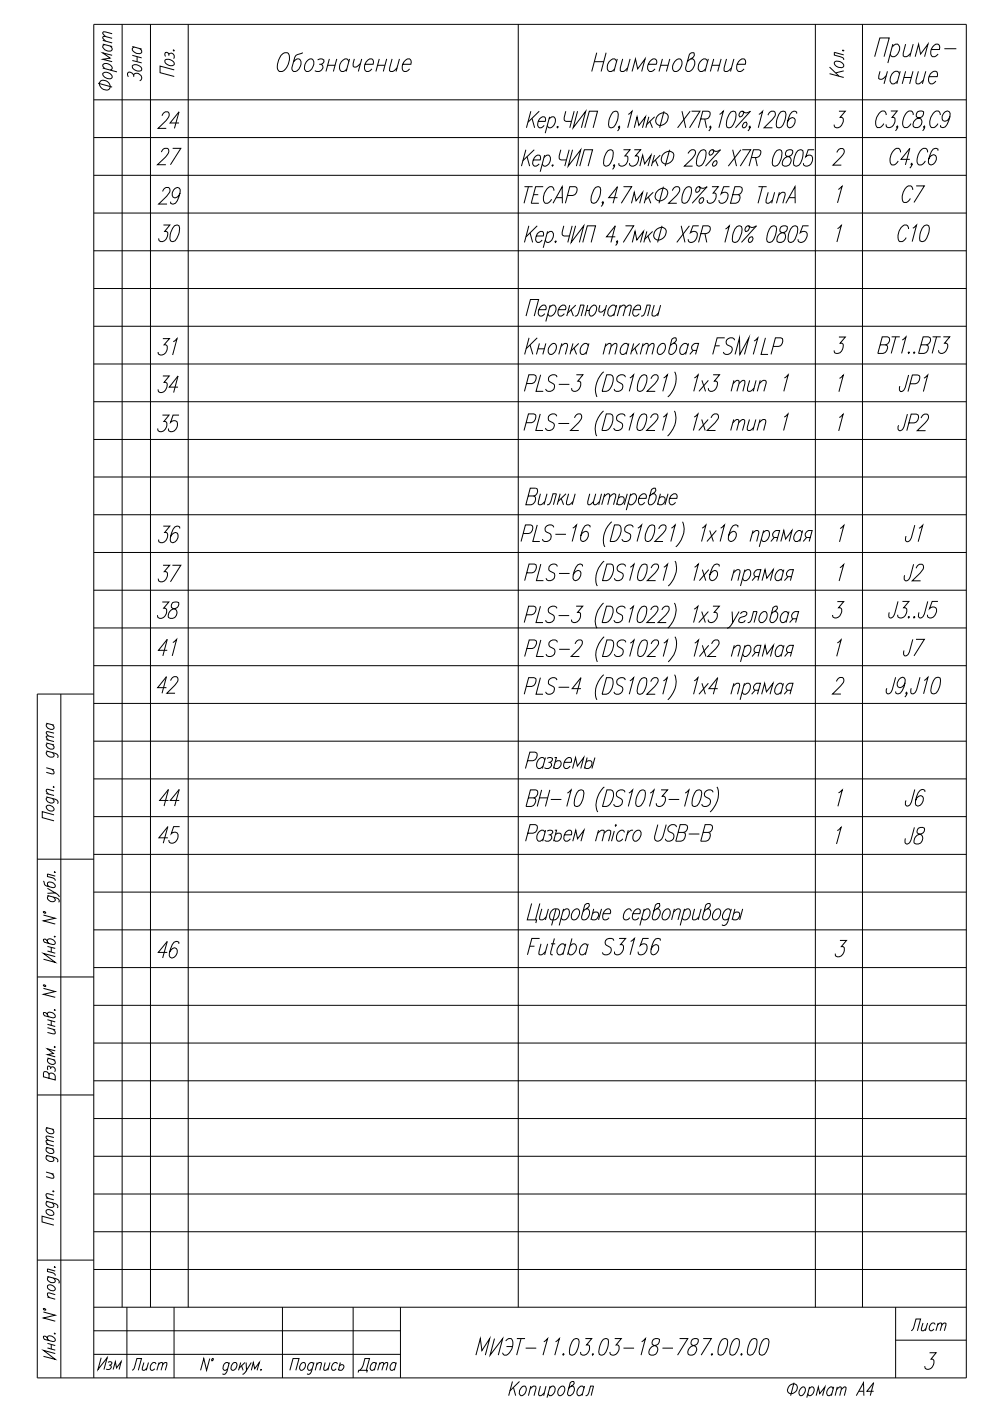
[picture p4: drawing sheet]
<svg xmlns="http://www.w3.org/2000/svg" width="210mm" height="297mm" viewBox="0 0 210 297" stroke-linecap="round" stroke-linejoin="round" font-family="sans-serif">
<defs><g id="words">
<g font-size="7.5">
<text x="57.5" y="16.2">Обозначение</text>
<text x="124.2" y="16.2">Наименование</text>
</g>
<g font-size="7.1">
<text x="32.5" y="28.6">24</text>
<text x="32.5" y="44.4">29</text>
<text x="190.1" y="44.1">C7</text>
<text x="32.5" y="52.6">30</text>
<text x="189.1" y="52.6">C10</text>
<text x="32.5" y="76.6">31</text>
<text x="32.5" y="84.3">34</text>
<text x="189.4" y="84.3">JP1</text>
<text x="32.1" y="92.8">35</text>
<text x="189.1" y="92.4">JP2</text>
<text x="32.5" y="116.4">36</text>
<text x="190.9" y="116.1">J1</text>
<text x="32.5" y="124.5">37</text>
<text x="190.5" y="124.5">J2</text>
<text x="32.1" y="132.3">38</text>
<text x="32.5" y="140.4">41</text>
<text x="190.5" y="140.4">J7</text>
<text x="32.1" y="148.2">42</text>
<text x="32.5" y="172.2">44</text>
<text x="190.9" y="172.2">J6</text>
<text x="32.5" y="179.9">45</text>
<text x="190.5" y="180.3">J8</text>
<text x="32.5" y="204.3">46</text>
</g>
<g font-size="6.6">
<text x="31" y="18.3" transform="rotate(-90 31 18.3)">Зона</text>
<text x="32.1" y="36">27</text>
<text x="110.1" y="76.2">Кнопка тактовая FSM1LP</text>
<text x="110.1" y="164">Разъемы</text>
</g>
<g font-size="6.2">
<text x="185.2" y="19">чание</text>
<text x="19.4" y="291.7">Изм</text>
<text x="74.8" y="292.1">Дата</text>
</g>
<g font-size="5.7">
<text x="191.9" y="283.3">Лист</text>
<text x="26.8" y="291.7">Лист</text>
</g>
</g></defs>
<g fill="none" stroke="#000" stroke-width=".21">
<path d="M25.9 5.2v272M31.9 5.2v272M39.9 5.2v272M109.9 5.2v272M172.9 5.2v272M182.9 5.2v272M19.9 37.2h185M19.9 29.2h185M19.9 21.2h185M19.9 53.2h185M19.9 45.2h185M19.9 77.2h185"/>
<path d="M19.9 69.2h185M19.9 61.2h185M19.9 93.2h185M19.9 85.2h185M19.9 117.1h185M19.9 109.1h185M19.9 101.1h185M19.9 133.1h185M19.9 125.1h185M12.9 147.2v144.9M19.9 157.1h185M19.9 149.1h185"/>
<path d="M19.9 141.1h185M19.9 147.2h-12v144.9h197v-286.9h-185v286.9M19.9 173.1h185M19.9 165.1h185M7.9 182.2h12M19.9 197.1h185M19.9 189.1h185M19.9 181.1h185M7.9 207.1h12M19.9 213.1h185M19.9 205.1h185M7.9 232.2h12"/>
<path d="M19.9 237.2h185M19.9 229.2h185M19.9 221.1h185M19.9 253.2h185M19.9 245.2h185M7.9 267.2h12M19.9 277.2h185M19.9 269.2h185M19.9 261.2h185M26.9 277.2v14.9M36.9 277.2v14.9M59.9 277.2v14.9"/>
<path d="M74.9 277.2v14.9M84.9 277.2v14.9M189.9 277.2v14.9M19.9 287.1h65M189.9 284.1h15"/>
</g>
<path d="M19.9 282.2h65" fill="none" stroke="#000" stroke-width=".21"/>
<g fill="none" stroke="#000" stroke-width=".21">
<path d="M20.8 17.7l3 .8M21.4 17.1a1.3 1.3 0 0 1 1.5 .3 1.3 1.3 0 0 1 .2 1.6 1.46 1.46 0 0 1-2-1.4zM21.8 15.6a1.27 1.27 0 0 1 2 .8 1.27 1.27 0 0 1-2-.8zM21.8 14.4l3 .8M21.8 9.4l2 .5M21.8 8.6l2 .5M22.2 14.5l-.4-.5v-.2a1.23 1.23 0 0 1 2 .8l-.4 .3M22.2 9.4l-.4 .3a1.23 1.23 0 0 0 2 .8l-.1-.5-.3-.2M23.8 11.7l-2-.5 1.6 1.1-1.6 .3 2 .5M23.8 8.1l-1.8-.4-.2 .4 .6 .6M23.8 7.2l-1.8-.5-.2 .4 .6 .6M35.1 12.7a1.38 1.38 0 0 1 1.8 1 1.27 1.27 0 0 1-1.9-.9z"/>
<path d="M35.8 11.5a.69 .69 0 0 1 1 0 .69 .69 0 0 1 0 .9M35.8 11.8l-.1-.5-.6-.2-.1 .3 .1 .6M36.7 10.7l.1-.1 .1 .2zM36.9 14.8l-3-.8v1.4l3 .8M175.9 14.2l2 1.9M175.9 15.6l3 .8M177 13.1a1.32 1.32 0 0 1 1.9 1 1.23 1.23 0 0 1-2-.8zM178.6 10.7l.3 .1zM178.9 11.6l-2-.5v.6l1.9 .6 .1 .4M178.9 15l-1.7 .5M185.4 12l1.1-4h2l-1.1 4M189.2 9.9l.7-.5h.4a1.64 1.64 0 0 1-.7 2.6h-.4l-.4-.5"/>
<path d="M189.3 9.4l-1.1 4M192 9.4l-.5 1.9v.6l.7 .1 .9-.7M193.6 9.4l-.7 2.6M194 12l.8-2.6 .4 2.1 1.6-2.1-.8 2.6M197.4 10.5h1.8a.71 .71 0 0 0-.1-1 .71 .71 0 0 0-1 .1 1.66 1.66 0 0 0-.4 2.4h.5l.7-.5M200.2 10.3h2.6M9.8 159.2l1.9 .5a.72 .72 0 0 1 .6 .8l-.1 .2M9.8 157.5l1.7 .4M9.8 156.8l1.7 .4M9.8 153.3l1.7 .5M10.1 159.3l-.3 .3a.99 .99 0 0 0 .6 .8 .99 .99 0 0 0 1.1-.1v-.3l-.4-.4M10.1 157.6l-.3 .3a1.03 1.03 0 0 0 1.7 .7v-.3l-.4-.4"/>
<path d="M10.1 153.4l-.2 .1a.92 .92 0 0 0 .4 1 .92 .92 0 0 0 1 0l.2-.4-.4-.4M11.5 156.3l-1.6-.3-.1 .3 .5 .6M11.5 155.4l-1.6-.3-.1 .3 .5 .6M9.8 171a1.03 1.03 0 0 1 1.7 .7 .99 .99 0 0 1-1.1 .2 .99 .99 0 0 1-.6-.9zM9.8 169l1.9 .5a.72 .72 0 0 1 .6 .7l-.1 .2M9.8 168.2l1.7 .5M9.8 162.8l1.7 .4M10.1 169l-.3 .3a1.03 1.03 0 0 0 1.7 .7v-.2l-.4-.5M11 163.1l.5 .6-.2 .4-1.5-.4M11.3 166.8l.2 .1h-.2zM11.5 172.8l-2.5-.7v1.3l2.5 .6M11.5 167.7l-1.6-.4-.1 .5 .5 .6"/>
<path d="M9.2 194l2.5 .7-2.5 .5 2.5 .7M9.2 186.8l.2 .7 .4 .3 1.4 .4 .5-.2a.99 .99 0 0 0-.6-.9 .99 .99 0 0 0-1 .2v.4l.3 .3M9.3 193.3l.3 .1v.2l-.3-.1zM10.1 199.6v-.3a1.03 1.03 0 0 1 1.6 .7l-.5 .3-1.8-.5-.2-.4 .1-.3a.77 .77 0 0 1 .8 .7l.3 .2M10.1 189.9l1.9 .5a.72 .72 0 0 1 .6 .7l-.2 .2M10.1 188.3l1.6 1-1.6 .1M10.4 189.9l-.3 .2a.93 .93 0 0 0 .5 1 .93 .93 0 0 0 1.1-.2v-.2l-.4-.5M11.5 198.5l.2 .1zM11.5 184.9l.2 .1zM11.7 189.3l.5 .3 .4 .6M11.7 185.8l-1.6-.5v.5l1.1 .3 .4 .3 .1 .3M9.2 209.6l2.5 .6-2.5 .6 2.5 .7"/>
<path d="M9.3 208.8l.3 .1v.3l-.3-.2zM10.1 215.1v-.2a.99 .99 0 0 1 1-.2 .99 .99 0 0 1 .6 .9l-.5 .2-1.8-.5-.2-.3 .1-.3a.77 .77 0 0 1 .8 .6l.3 .3M10.1 217.9l1.6 .5M10.1 216.2l1.6 .5M10.1 217.2l1.6 .4M10.1 200.7l1.6 .4M10.1 201.6l1.6 .5M10.9 200.9v.9M10.9 216.5v.9M11.2 218.2l.5 .6-.1 .4-1.5-.3M11.5 214.1l.2 .1zM11.7 202.8l-2.5-.7 2.5 1.9-2.5-.6"/>
<path d="M9.8 239.1l1.6 .4M10.1 224.3l1.6 .5M10.1 239.1l-.3 .2a.93 .93 0 0 0 .5 1 .93 .93 0 0 0 1.1-.2v-.2l-.3-.5M10.4 227.8l-.5-.6h-.5l-.2 .3v.8l2.5 .7v-.8a.73 .73 0 0 0-.5-.6 .73 .73 0 0 0-.8 .2v.8M10.4 224.4l-.3 .1a.95 .95 0 0 0 .5 1 .95 .95 0 0 0 1.1-.1v-.3l-.4-.4M10.7 226.4a.6 .6 0 0 1 .9 0 .6 .6 0 0 1 0 .8M10.7 226.7v-.5l-.6-.1v.8M11.5 222h.2zM11.7 222.8l-1.6-.4 1.2 1-1.2 .2 1.6 .5M9.8 254.7l1.9 .5a.72 .72 0 0 1 .6 .7l-.2 .2M9.8 244.9l1.9 .5a.73 .73 0 0 1 .6 .9l-.2 .1M9.8 254l1.6 .4"/>
<path d="M9.8 248.5l1.6 .5M9.8 243.2l1.6 .5M9.8 242.5l1.6 .5M9.8 256.6a.93 .93 0 0 1 1.1 0 .93 .93 0 0 1 .4 1 .97 .97 0 0 1-1.1 0 .97 .97 0 0 1-.4-1zM10.1 254.8l-.3 .1a.93 .93 0 0 0 .5 1 .93 .93 0 0 0 1.1-.2v-.2l-.3-.5M10.1 245l-.3 .2a.93 .93 0 0 0 .5 1 .93 .93 0 0 0 1.1-.2v-.3l-.3-.4M10.1 243.3l-.3 .2a.93 .93 0 0 0 .5 1 .93 .93 0 0 0 1.1-.2v-.2l-.3-.5M11 248.8l.4 .6-.1 .4-1.5-.3M11.2 252.6h.2zM11.4 258.5l-2.5-.6v1.2l2.5 .7M11.4 253.4l-1.6-.3v.4l.4 .6M11.4 242.1l-1.6-.3v.5l.4 .4"/>
<path d="M11.4 241.2l-1.6-.3v.5l.4 .4M9.2 278.2l2.5 .6-2.5 .6 2.5 .7M9.3 277.4l.3 .1v.3l-.3-.1zM10.1 270.6l1.9 .5a.73 .73 0 0 1 .6 .8l-.2 .2M10.1 275l1.6 .5M10.1 272.5a1.1 1.1 0 0 1 1.6 .9 .93 .93 0 0 1-1.1 .1 .93 .93 0 0 1-.5-1zM10.4 270.7l-.3 .1a.93 .93 0 0 0 .5 1.1 .93 .93 0 0 0 1.1-.2v-.3l-.4-.4M11.5 268.6l.2 .1zM11.7 274.5l-1.6-.3v.4l.4 .5M11.7 269.5l-1.6-.5v.6l1.1 .3 .4 .2 .1 .4M10.1 283.8v-.3a.99 .99 0 0 1 1-.2 .99 .99 0 0 1 .6 .9l-.5 .2-1.8-.4-.2-.4 .1-.3a.77 .77 0 0 1 .8 .7l.3 .2M10.1 284.8l1.6 .5"/>
<path d="M10.1 285.8l1.6 .5M10.9 285.1v.9M11.5 282.7l.2 .1zM11.7 287l-2.5-.7 2.5 1.9-2.5-.6M44.5 288l-.7 2.5-.6-2.5-.7 2.5M45 288.1h.2l-.2 .4zM48.5 289.2l-.1-.2a.92 .92 0 0 0-1 .4 .92 .92 0 0 0 .2 1.1h.2l.5-.3M48.6 288.9l-.5 1.9a.73 .73 0 0 1-.8 .6l-.1-.1M49.5 289l.5-.1a1.03 1.03 0 0 1-.7 1.6l-.2-.1a1.24 1.24 0 0 1 .4-1.4zM51 288.9l-.4 1.6M51.2 289.6l.3 .9M51.9 288.9l-1.2 1.2"/>
<path d="M52.2 288.9l.1 1.6 1-1.6M52.3 290.5l-.6 .8-.3 .1M53.3 290.5l.4-1.6 .3 1.3 1-1.3-.5 1.6M55.3 290.4l.1-.1-.1 .2zM61.5 290.5l.6-2.5h1.3l-.7 2.5M63.8 289.2l.2-.2 .5-.1a.99 .99 0 0 1 .2 1 .99 .99 0 0 1-.9 .6 .84 .84 0 0 1 0-1.3zM66.4 289.2v-.2a.94 .94 0 0 0-1.1 .4 .94 .94 0 0 0 .2 1.1h.3l.4-.3M66.6 288.9l-.6 1.9a.72 .72 0 0 1-.7 .6l-.2-.1M67.1 289.3l.6-.4 .4 .1-.3 1.5M67.3 288.9l-.5 1.6M68.9 288.9l-.2 1.5 .4 .1 .5-.4M70 288.9l-.5 1.6"/>
<path d="M71.5 289.2l-.1-.2a.94 .94 0 0 0-1 .4 .94 .94 0 0 0 .2 1.1h.3l.4-.3M72 289.6a.52 .52 0 0 1 .8-.1 .52 .52 0 0 1-.1 .8l-.3 .2h-.4l-.2-.2M72.2 288.9l-.5 1.6M108.7 292.9l-.8 3M108.9 294.2l.4 1.7M110.1 292.9l-2 2M110.7 294l.6-.1a1.27 1.27 0 0 1-.9 2 1.27 1.27 0 0 1 .3-1.9zM112.4 294.5l.7-.6h.3l.2 .1-.4 1.9M112.6 293.9l-.6 2M114.6 293.9l-.4 1.8 .2 .2h.3l.7-.6M115.8 293.9l-.5 2M116.5 294.3l.6-.4h.3a1.23 1.23 0 0 1 .2 1.3 1.23 1.23 0 0 1-1.1 .7l-.3-.4"/>
<path d="M116.7 293.9l-.7 2.4M118.6 294.3l.5-.4h.3a1.23 1.23 0 0 1 .2 1.3 1.23 1.23 0 0 1-1 .7 1.03 1.03 0 0 1 0-1.6zM121.1 293.9h.3a1.23 1.23 0 0 1 .2 1.3 1.23 1.23 0 0 1-1 .7l-.3-.3v-.3l.6-2.1a.51 .51 0 0 1 .8-.2 1 1 0 0 1-.8 1l-.3 .3M123.8 294.3l-.3-.4a1.26 1.26 0 0 0-.9 2h.4l.5-.4M123.9 293.9l-.5 2M124.1 295.9l.5-.2 .6-1.8h.6l-.5 2M167.3 293.9a.92 .92 0 0 1 1.2-.5 .92 .92 0 0 1 .4 1.3 1.03 1.03 0 0 1-1 .8 1.03 1.03 0 0 1-1-.8zM168.3 293.2l-.7 2.7M169.7 294.5l.5-.5h.3a1.14 1.14 0 0 1-.8 1.9 .92 .92 0 0 1 0-1.4zM171.6 294.5l.4-.5h.3a1.14 1.14 0 0 1-.7 1.9l-.3-.4M171.6 294l-.5 2.3M173 295.9l.5-1.9 .3 1.5 1.1-1.5-.5 1.9"/>
<path d="M176.6 294.5l-.2-.5a1.14 1.14 0 0 0-.8 1.9h.3l.5-.4M176.8 294l-.5 1.9M177.4 294.6l.6-.6 .4 .2-.4 1.7M177.5 294l-.4 1.9M178.4 294.6l.6-.6 .4 .2-.4 1.7M181.6 295.9l1.5-2.7 .1 2.7M182.1 295h1M185.2 295h-1.4l1.4-1.8-.7 2.7"/>
</g>
<!-- layer: 0 -->
<g fill="none" stroke="#000" stroke-width=".21">
<path d="M111.2 39.6h1.7M111.5 31.8l-.9 3.4M111.7 33.2l.6 2M112 39.6l-.9 3.5M112.6 23.6l-1 3.5M112.8 25.1l.6 2M113.1 33.9h1.4a.65 .65 0 0 0 .1-.7 .65 .65 0 0 0-.7-.3 1.69 1.69 0 0 0-.8 2.2 .8 .8 0 0 0 1.2-.3M113.3 31.8l-2.4 2.3M114.1 25.7h1.5a.63 .63 0 0 0 0-.6 .63 .63 0 0 0-.6-.3 1.66 1.66 0 0 0-.8 2.1l.6 .2 .6-.5M114.3 23.6l-2.3 2.3M115.2 39.6h-1.6l-1 3.5h1.6M115.3 33.4l.7-.5h.4a1.42 1.42 0 0 1 .2 1.5 1.42 1.42 0 0 1-1.3 .8l-.3-.4"/>
<path d="M115.5 32.9l-1 3.5M116.4 25.2l.6-.4h.4a1.43 1.43 0 0 1-1 2.3l-.4-.5M116.5 24.8l-.9 3.4M117 35.1l.2-.2 .1 .2-.2 .1zM118.1 26.9l.2-.1v.1l-.1 .2zM118.9 31.8l-.3 1.3v.6l.3 .2h1.2M120 23.6l-.4 1.3 .1 .7 .3 .1h1.1M120.7 31.8l-1 3.4M121.4 31.8l-.9 3.4 2.6-3.4-.9 3.4M121.7 23.6l-.9 3.5M122.5 23.6l-1 3.5 2.7-3.5-.9 3.5M122.9 35.2l1-3.4h1.7l-.9 3.4"/>
<path d="M124 27.1l1-3.5h1.7l-.9 3.5M126.3 39.8l.4-.2 .5 .2a3.5 3.5 0 0 1-.8 3.1l-.4 .2-.6-.2a3.6 3.6 0 0 1 .9-3.1zM128.9 31.9l.5-.1 .5 .1a3.5 3.5 0 0 1-.8 3.2l-.5 .1-.5-.1a3.5 3.5 0 0 1 .8-3.2zM130 23.7l.4-.1 .6 .1a3.5 3.5 0 0 1-.9 3.2l-.4 .2-.6-.2a3.5 3.5 0 0 1 .9-3.2zM130.3 35.1l-.1 .1-.1-.1 .1-.2a.87 .87 0 0 1-.3 1M131.4 26.9l-.2 .2-.1-.2 .2-.1a.9 .9 0 0 1-.4 1M132.2 31.8h1.4l-1.1 1.3h.4a1.32 1.32 0 0 1-.1 1.5 1.32 1.32 0 0 1-1.5 .5l-.1-.5M132.2 39.6h1.7l-2.2 3.5M133.2 24.3l.8-.7-.9 3.5M134.5 27.1l.6-2.3 .4 1.8 1.3-1.8-.6 2.3M134.5 31.8h1.3l-1.1 1.3 .6 .1a1.36 1.36 0 0 1-.2 1.5 1.36 1.36 0 0 1-1.5 .4l-.1-.5M135.7 35.2l.6-2.3 .4 1.9 1.3-1.9-.6 2.3"/>
<path d="M137.6 24.8l-.7 2.3M137.8 25.7l.5 1.4M138.8 32.9l-.7 2.3M138.8 24.8l-1.7 1.6M139 33.9l.5 1.3M139.4 24.6a1.3 1.3 0 0 1 2.3 0 1.67 1.67 0 0 1-2.3 1.8l-.2-.2a1.33 1.33 0 0 1 .2-1.6zM140 32.9l-1.7 1.7M140.6 32.7a1.34 1.34 0 0 1 2.3 0 1.67 1.67 0 0 1-2.3 1.9l-.2-.2a1.38 1.38 0 0 1 .2-1.7zM140.7 39.6l-1 3.5M140.8 23.6l-.9 3.5M142 31.8l-1 3.4M144.6 23.6l.8 3.5"/>
<path d="M145.5 39.8l.4-.2 .6 .2a3.5 3.5 0 0 1-.8 3.1l-.5 .2-.6-.2a3.8 3.8 0 0 1 .9-3.1zM145.9 32.6l.1-.2a.83 .83 0 0 1 .6-.6 .83 .83 0 0 1 .8 .3 1.56 1.56 0 0 1-.6 1.5l-1.7 1.6h1.7M146.3 23.6l-2.6 3.5M146.6 23.6h1.8l-2.2 3.5M148.3 39.6a.8 .8 0 0 1-.7 1.2 .8 .8 0 0 1 .7-1.2 1.04 1.04 0 0 0 1.6 0l-3.1 3.5M148.6 25.2h1.1a1.07 1.07 0 0 0 .8-1.5l-.4-.1h-1.1l-.9 3.5M148.6 31.9l.4-.1 .6 .1a3.5 3.5 0 0 1-.9 3.2l-.4 .1-.5-.1a3.5 3.5 0 0 1 .8-3.2zM149.4 25.2l.4 1.9M150.7 26.9l-.1 .2-.1-.2 .2-.1a.9 .9 0 0 1-.4 1M150.9 39.6h1.4l-1.1 1.3 .6 .2a1.39 1.39 0 0 1-.3 1.5 1.39 1.39 0 0 1-1.5 .3l-.1-.5M151.2 31.8a.74 .74 0 0 1 0 .7 .74 .74 0 0 1-.7 .4 .74 .74 0 0 1 0-.8 .74 .74 0 0 1 .7-.3 1.04 1.04 0 0 0 1.6 0l-3.2 3.4M151.4 34.2l.5-.1a.76 .76 0 0 1-.7 1.1l-.2-.3z"/>
<path d="M152.6 24.3l.8-.7-1 3.5M154.7 39.6h-1.3l-.5 1.5a.87 .87 0 0 1 1.5 .2 1.55 1.55 0 0 1-1.5 1.8l-.3-.2-.2-.5M155 23.7l.4-.1 .5 .1a3.5 3.5 0 0 1-.8 3.2l-.4 .2-.6-.2a3.5 3.5 0 0 1 .9-3.2zM155.3 31.8l.9 3.4M157.1 31.8l-2.7 3.4M157.4 31.8h1.8l-2.2 3.4M157.5 23.6a.8 .8 0 0 1-.7 1.2 .76 .76 0 0 1 0-.8 .76 .76 0 0 1 .7-.4 1.04 1.04 0 0 0 1.6 0l-3.2 3.5M157.7 26.1l.5-.2a.76 .76 0 0 1 .1 .8 .76 .76 0 0 1-.7 .4l-.2-.3zM159.1 26.9l-.2 .2-.1-.2 .2-.1 .1 .1-.5 .9M159.3 33.4h1.1a1.1 1.1 0 0 0 .8-1.5l-.3-.1h-1.1l-1 3.4M160.2 33.4l.4 1.8M160.8 39.6h1.7"/>
<path d="M160.9 24.3l.8-.7-.9 3.5M161.7 39.6l-1 3.5M162.8 24.4l.1-.1a.82 .82 0 0 1 .6-.7 .82 .82 0 0 1 .9 .3 1.43 1.43 0 0 1-.7 1.5l-1.7 1.7h1.8M164.7 31.9l.4-.1 .6 .1a3.5 3.5 0 0 1-.9 3.2l-.4 .1-.5-.1a3.5 3.5 0 0 1 .8-3.2zM165.5 23.7l.4-.1 .6 .1a3.9 3.9 0 0 1-.8 3.2l-.4 .2-.6-.2a3.9 3.9 0 0 1 .8-3.2zM166.8 31.9a.78 .78 0 0 0-.1 1.2 1.11 1.11 0 0 1 1 1.3 1.11 1.11 0 0 1-1.4 .8l-.3-.1a1.51 1.51 0 0 1 1.5-2 .96 .96 0 0 0 .5-1.2l-.2-.1zM168.9 24.1v-.4l-.6-.1a2.58 2.58 0 0 0-1.4 2.3v.7l.5 .5a1.4 1.4 0 0 0 1-2 .81 .81 0 0 0-1.2 .3l-.3 .5M169.2 31.9l.4-.1 .6 .1a3.8 3.8 0 0 1-.8 3.2l-.5 .1-.6-.1a3.8 3.8 0 0 1 .9-3.2zM172.6 31.8h-1.2l-.6 1.4a.83 .83 0 0 1 1.5 .2 1.36 1.36 0 0 1-.4 1.4 1.36 1.36 0 0 1-1.4 .3l-.2-.5M177.4 32.3l.1-.1a.82 .82 0 0 1 .6-.7 .82 .82 0 0 1 .9 .3 1.49 1.49 0 0 1-.7 1.5l-1.7 1.7h1.8M177.9 23.6h1.3l-1.1 1.3 .6 .2a1.59 1.59 0 0 1-1.4 2l-.3-.2-.1-.5M187.9 24.4l-.2-.7a.97 .97 0 0 0-1.5 .7 2.08 2.08 0 0 0-.2 2.7 1.27 1.27 0 0 0 1.4-.9"/>
<path d="M188.9 23.5h1.3l-1.1 1.4h.4a1.39 1.39 0 0 1-.8 2.2l-.8-.2v-.5M190.4 26.9l-.2 .2-.1-.2 .2-.2 .1 .2-.5 .8M191 32.3l-.3-.7a.85 .85 0 0 0-1.3 .4 2.39 2.39 0 0 0-.3 3 1.27 1.27 0 0 0 1.3-.9M192.9 33.8h-1.9l1.9-2.3-.9 3.5M193.4 34.8l-.2 .2v-.2l.1-.2 .1 .2-.5 .8M193.6 24.4l-.2-.7a1 1 0 0 0-1.5 .7 1.99 1.99 0 0 0-.1 2.7 1.27 1.27 0 0 0 1.4-.9M194.5 23.7a.77 .77 0 0 0 0 1.2 1.07 1.07 0 0 1 .8 1.5 1.07 1.07 0 0 1-1.7 .3 1.63 1.63 0 0 1 1.6-1.8 1.08 1.08 0 0 0 .6-1.2l-.3-.2zM196.1 26.9l-.2 .2-.1-.2 .2-.2a.9 .9 0 0 1-.4 1M196.7 32.3l-.2-.7a1 1 0 0 0-1.6 .7 1.99 1.99 0 0 0-.1 2.7 1.27 1.27 0 0 0 1.4-.9M198.9 32v-.4l-.4-.1-.6 .1a5.3 5.3 0 0 0-1.1 2.9l.2 .3 .3 .2a1.36 1.36 0 0 0 1.1-2l-.4-.2a1.26 1.26 0 0 0-1.1 1M199.4 24.4l-.2-.7a.97 .97 0 0 0-1.6 .7 2.08 2.08 0 0 0-.1 2.7 1.27 1.27 0 0 0 1.4-.9M201.4 24.7a1.04 1.04 0 0 1-1.5 .9 1.38 1.38 0 0 1 1-2.1l.4 .2a3.2 3.2 0 0 1-.9 3.2l-.6 .2-.4-.2v-.4"/>
<path d="M112.1 47.9l-.9 3.5M112.4 49.4l.5 2M113.1 41.3h1M113.7 50h1.5a.71 .71 0 0 0-.2-.9 1.46 1.46 0 0 0-1.3 2.1l.6 .2 .7-.5M113.9 47.9l-2.4 2.3M116 49.5l.6-.4h.4a1.43 1.43 0 0 1-1 2.3l-.4-.5M116.1 49.1l-.9 3.4M117.2 43.1l2-3.5v3.5M117.5 40.4l-.3-.6a.97 .97 0 0 0-1.5 .6 2.08 2.08 0 0 0-.1 2.7 1.27 1.27 0 0 0 1.4-.9M117.7 51.2l.1-.1 .1 .1-.1 .2zM117.9 41.9h1.3M119.5 47.9l-.3 1.3 .1 .7 .3 .1h1.1"/>
<path d="M120.3 41.4h1.1a1.23 1.23 0 0 0 .8-1.6l-.3-.2h-1.1l-.9 3.5M121.3 47.9l-.9 3.5M122 47.9l-.9 3.5 2.7-3.5-1 3.5M123.6 51.4l.9-3.5h1.8l-1 3.5M127.9 42.9l-.2 .2v-.2l.1-.1a.9 .9 0 0 1-.3 1M130.5 50.2h-1.9l1.9-2.3-1 3.5M130.9 41.9h-1.8l1.8-2.3-.9 3.5M131 51.2l-.2 .2-.1-.2 .2-.1a.83 .83 0 0 1-.4 .9M132.6 47.9h1.8l-2.2 3.5M133.9 43.1l.6-2.3 .4 1.8 1.4-1.8-.7 2.3M134.1 51.4l.5-2.3 .4 1.8 1.4-1.8-.6 2.3M137.1 49.1l-.6 2.3"/>
<path d="M137.2 40.8l-.6 2.3M137.4 50l.5 1.4M137.5 41.8l.5 1.3M138.4 49.1l-1.7 1.6M138.5 40.8l-1.7 1.6M139 48.9a1.3 1.3 0 0 1 2.3 0 1.67 1.67 0 0 1-2.3 1.8l-.2-.2a1.33 1.33 0 0 1 .2-1.6zM139.3 40.6a1.26 1.26 0 0 1 2.2 0 1.67 1.67 0 0 1-2.2 1.8l-.2-.2a1.27 1.27 0 0 1 .2-1.6zM140.4 47.9l-1 3.5M142.6 40.4v-.1a.82 .82 0 0 1 .6-.7 .82 .82 0 0 1 .9 .3 1.58 1.58 0 0 1-.6 1.5l-1.7 1.7h1.7M144.4 47.9l.8 3.5M146.2 47.9l-2.7 3.5M148.2 47.9h-1.3l-.5 1.5a.92 .92 0 0 1 1.5 .1 1.56 1.56 0 0 1-1.6 1.9l-.3-.2-.1-.5"/>
<path d="M148.5 42.1l.5-.2a.76 .76 0 0 1 .1 .8 .76 .76 0 0 1-.7 .4l-.2-.3zM148.6 49.5h1.1a1.02 1.02 0 0 0 .8-1.5l-.4-.1h-1.1l-.9 3.5M149.5 49.5l.3 1.9M153.8 48.6l.8-.7-.9 3.5M155.3 41.3h1.2l.3 .1a1.26 1.26 0 0 1-.8 1.7h-1.1l.9-3.5h1.1a.9 .9 0 0 1 .5 1 .9 .9 0 0 1-.9 .7M156.2 48l.4-.1 .6 .1a3.6 3.6 0 0 1-.8 3.2l-.5 .2-.6-.2a3.8 3.8 0 0 1 .9-3.2zM158.8 47.9a.8 .8 0 0 1-.7 1.2 .8 .8 0 0 1 .7-1.2 1.04 1.04 0 0 0 1.6 0l-3.2 3.5M158.9 50.4l.6-.2a.76 .76 0 0 1 0 .8 .76 .76 0 0 1-.7 .4l-.1-.3zM162.9 40.8l-.5 1.6v.5l.6 .2 .8-.7M163.5 48l.4-.1 .6 .1a4 4 0 0 1-.8 3.2l-.4 .2-.6-.2a3.9 3.9 0 0 1 .8-3.2zM164.2 40.8l-.6 2.3M165 41.4l.8-.6 .6 .1 .1 .4-.5 1.8"/>
<path d="M165.3 40.8l-.7 2.3M165.6 48a.77 .77 0 0 0 0 1.2l.5 .2a1.11 1.11 0 0 1 .4 1.1 1.11 1.11 0 0 1-.9 .9l-.8-.2a1.54 1.54 0 0 1 1.6-2 .99 .99 0 0 0 .5-1.2l-.3-.1zM166.6 43.1l2-3.5v3.5M167.3 41.9h1.3M168 48l.4-.1 .6 .1a3.6 3.6 0 0 1-.8 3.2l-.4 .2-.6-.2a3.5 3.5 0 0 1 .8-3.2zM171.4 47.9h-1.2l-.5 1.5a.92 .92 0 0 1 1.4 .1 1.56 1.56 0 0 1-1.4 1.9l-.4-.2-.1-.5M177.6 48.5l.8-.7-1 3.5M177.7 40.2l.8-.7-.9 3.5M111.5 67l1-3.5h1.7l-.9 3.5M114.2 65.7h1.5a.63 .63 0 0 0 0-.7 .63 .63 0 0 0-.6-.3 1.66 1.66 0 0 0-.8 2.1l.6 .2 .6-.5M114.6 79.5l-.9 3.5h1.5M116.5 65.2l.7-.5h.3a1.4 1.4 0 0 1 .2 1.5 1.4 1.4 0 0 1-1.2 .8l-.4-.5"/>
<path d="M116.7 64.7l-1 3.5M118.1 80a.91 .91 0 0 0-1.4-.4 .91 .91 0 0 0-.1 1.4l.6 .3a.99 .99 0 0 1 0 1.5 .99 .99 0 0 1-1.5-.3M118.4 65.7h1.5a.66 .66 0 0 0-.2-1 1.42 1.42 0 0 0-1.3 .8 1.42 1.42 0 0 0 .2 1.5h.4l.7-.5M120.8 64.7l-.6 2.3M121.1 65.7l.5 1.3M121.9 67l.5-.2 .7-2.1h.8l-.7 2.3M122.1 64.7l-1.7 1.6M122.2 79.5h1.4l-1.1 1.3 .5 .2a1.36 1.36 0 0 1-.2 1.5 1.36 1.36 0 0 1-1.5 .3l-.1-.5M124.3 65.8h.7a1.43 1.43 0 0 1 1.1-1.1 1.48 1.48 0 0 1-.6 2.3h-.2a1.01 1.01 0 0 1-.3-1.2M124.6 64.7l-.6 2.3M127.2 64.7l-.2 .8v.5l.2 .2h.4l.8-.7M128 78.8a5 5 0 0 0-1.4 5.4"/>
<path d="M128.6 64.7l-.6 2.3M128.6 79.5h.9a1.02 1.02 0 0 1 .5 1.3 2.05 2.05 0 0 1-2.3 2.2zM130.6 65.2l-.4-.5a1.52 1.52 0 0 0-1.2 2.1l.6 .2 .6-.5M130.8 64.7l-.7 2.3M131.3 65.3l.8-.6 .5 .2-.5 2.1M131.5 64.7l-.6 2.3M132.6 65.3l.8-.6 .4 .2-.4 2.1M132.6 80a.93 .93 0 0 0-1.3-.4 .93 .93 0 0 0-.2 1.4l.6 .3a.97 .97 0 0 1 0 1.5 .97 .97 0 0 1-1.5-.3M134.3 65.7h1.4a.63 .63 0 0 0 .1-.7 .63 .63 0 0 0-.6-.3 1.66 1.66 0 0 0-.9 2.1l.6 .2 .6-.5M135.9 67l.6-.2 .7-2.1h.7l-.6 2.3M136.1 79.6l.4-.1 .6 .1a3.5 3.5 0 0 1-.9 3.2l-.4 .2-.6-.2a3.8 3.8 0 0 1 .9-3.2zM138.7 64.7l-.5 1.6v.5l.6 .2 .8-.7"/>
<path d="M140.1 64.7l-.7 2.3M143 78.8a4.7 4.7 0 0 1-1.4 5.4M151.2 79.5h1.4l-1.1 1.3 .5 .2a1.57 1.57 0 0 1-1.4 2l-.3-.2-.1-.5M177.9 71.5h1.3l-1.1 1.3 .6 .1a1.4 1.4 0 0 1-.2 1.5 1.4 1.4 0 0 1-1.5 .4l-.1-.5M186.6 73.1h1.1a.94 .94 0 0 0 .8-.7 .94 .94 0 0 0-.3-1h-1.1l-1 3.5h1.1a1.26 1.26 0 0 0 .9-1.6l-.4-.2M189 71.4h1.8M189.9 71.4l-.9 3.5M191.3 72.1l.8-.7-.9 3.5M192.6 74.8l.1-.2 .1 .2-.2 .1zM193.7 74.8l.2-.2 .1 .2-.2 .1zM195.3 73.1h1.1a1.07 1.07 0 0 0 .8-1.5l-.4-.2h-1.1l-.9 3.5h1.1a1.2 1.2 0 0 0 .8-1.6l-.3-.2M197.7 71.4h1.8"/>
<path d="M198.6 71.4l-1 3.5M200 71.4h1.4l-1.1 1.4 .6 .1a1.57 1.57 0 0 1-1.4 2l-.4-.1-.1-.5M111.6 89.6h1.1a1.28 1.28 0 0 0 .8-1.7l-.3-.1h-1.2l-.9 3.5M111.6 81.3h1.2a1.23 1.23 0 0 0 .8-1.7l-.4-.1h-1.1l-.9 3.5M114.5 87.8l-.9 3.5h1.5M118.1 88.3a.93 .93 0 0 0-1.4-.4 .93 .93 0 0 0-.2 1.4l.7 .3a.98 .98 0 0 1-.1 1.5 .98 .98 0 0 1-1.5-.3M118.4 89.8h2.3M118.5 81.5h2.2M121.8 88.6l.1-.2a.9 .9 0 0 1 1.3-.5 .98 .98 0 0 1-.2 1.2l-2 2.2h1.7M128 87.1a4.8 4.8 0 0 0-1.5 5.4M128.6 87.8h.8a1.02 1.02 0 0 1 .5 1.3 2.05 2.05 0 0 1-2.3 2.2zM132.5 88.3a.91 .91 0 0 0-1.3-.4 .91 .91 0 0 0-.2 1.4l.7 .3a.99 .99 0 0 1-.1 1.5 .99 .99 0 0 1-1.5-.3"/>
<path d="M133.5 88.4l.8-.6-.9 3.5M133.5 80.1l.9-.6-1 3.5M136 87.9l.4-.1 .6 .1a3.9 3.9 0 0 1-.8 3.2l-.5 .2-.5-.2a4 4 0 0 1 .8-3.2zM138 88.6v-.2a.82 .82 0 0 1 .6-.6 .82 .82 0 0 1 .9 .3 1.52 1.52 0 0 1-.7 1.5l-1.7 1.7h1.8M138 80.3l.1-.2a.74 .74 0 0 1 .7-.6 .74 .74 0 0 1 .8 .6l-.7 1.2-1.7 1.7h1.7M140.6 88.4l.8-.6-.9 3.5M140.7 80.1l.8-.6-1 3.5M143 87.1a4.7 4.7 0 0 1-1.5 5.4M147.2 88.4l.8-.6-1 3.5M147.2 80.1l.8-.6-.9 3.5M148.8 88.9l.7 2.4M148.8 80.6l.8 2.4"/>
<path d="M150.1 88.9l-1.9 2.4M150.2 80.6l-2 2.4M150.8 88.6v-.2a.82 .82 0 0 1 .6-.6 .82 .82 0 0 1 .9 .3 1.52 1.52 0 0 1-.7 1.5l-1.7 1.7h1.8M155.4 89.6l.8-.7 .5 .2-.5 2.2M155.4 81.3l.8-.7 .5 .2v.5l-.5 1.7M155.6 88.9l-.7 2.4M155.6 80.6l-.6 2.4M156.6 89.6l.8-.7 .5 .2v.5l-.5 1.7M156.7 81.3l.8-.7 .4 .2-.4 2.2M158.9 88.9l-.5 1.7v.5l.6 .2 .8-.7M158.9 80.6l-.4 1.7v.5l.6 .2 .8-.7M160.3 88.9l-.7 2.4"/>
<path d="M160.3 80.6l-.6 2.4M161 89.6l.8-.7h.4l.1 .2 .1 .4-.5 1.8M161 81.3l.8-.7 .6 .2 .1 .4-.5 1.8M161.1 88.9l-.6 2.4M161.2 80.6l-.6 2.4M166.3 88.4l.8-.6-1 3.5M166.3 80.1l.8-.6-.9 3.5M178 88.5l.8-.7-1 3.6M178 80.2l.8-.7-.9 3.6M110.9 113.1h1.1a1.17 1.17 0 0 0 .8-1.6l-.2-.2h-1.2l-.9 3.5M112 105.2h1.1l.3 .1a1.23 1.23 0 0 1-.8 1.7h-1.1l.9-3.5h1.2a.89 .89 0 0 1 .4 1 .89 .89 0 0 1-.9 .7M113.9 111.3l-.9 3.5h1.5"/>
<path d="M114.6 104.7l-.5 2.1 .6 .2 .8-.7M114.7 119.6l-1 3.5h1.5M116 107l.5-.2 .7-2.1h.8l-.7 2.3M116 104.7l-.7 2.3M117.4 111.8a.93 .93 0 0 0-1.3-.4 .93 .93 0 0 0-.2 1.4l.7 .3a1.05 1.05 0 0 1 0 1.5 1.05 1.05 0 0 1-1.5 0l-.1-.3M117.8 113.3h2.2M118.8 104.7l-.7 2.3M119 105.7l.5 1.3M120 104.7l-1.7 1.6M120.6 104.7l-.5 2.1 .6 .2 .8-.7M121.4 112l.8-.7-.9 3.5M121.9 104.7l-.6 2.3"/>
<path d="M125 104.7l-.4 2.1 .4 .2 .8-.7M125.1 111.8v-.3l-.6-.2a2.58 2.58 0 0 0-1.4 2.3v.7l.1 .3 .4 .2a1.4 1.4 0 0 0 1-2 .81 .81 0 0 0-1.2 .3l-.3 .5M126.3 104.7l-.5 1.6v.5l.5 .2 .8-.7M127.5 104.7l-.6 2.3M128 105.3l.8-.6 .5 .2-.5 2.1M128.1 119a4.8 4.8 0 0 0-1.5 5.2M128.2 104.7l-.6 2.3M128.7 119.6h.9a1.13 1.13 0 0 1 .5 1.3 2.05 2.05 0 0 1-2.4 2.2zM129.3 105.3l.8-.6 .4 .2-.4 2.1M129.7 110.6a4.9 4.9 0 0 0-1.4 5.4M130.3 111.3h.9a1.13 1.13 0 0 1 .5 1.3 2.11 2.11 0 0 1-2.3 2.2zM131.1 105.7a.67 .67 0 0 1 .8-.4 .67 .67 0 0 1 .5 .7 .97 .97 0 0 1-1.5 .8l-.1-.1"/>
<path d="M131.3 104.7l-.6 2.3M133 104.7l-.6 2.3M133.6 105.2l.6-.5h.4a1.43 1.43 0 0 1-1 2.3l-.4-.5M133.7 104.7l-.9 3.5M134.3 111.8a.93 .93 0 0 0-1.4-.4 .93 .93 0 0 0-.2 1.4l.7 .3a.99 .99 0 0 1-.1 1.5 .99 .99 0 0 1-1.4-.3M135.2 112l.8-.7-.9 3.5M135.5 105.7h1.5a.63 .63 0 0 0 0-.7 .63 .63 0 0 0-.7-.3 1.51 1.51 0 0 0-.6 2.3h.4l.6-.5M136.1 119.8l.5-.2 .5 .2a3.9 3.9 0 0 1-.8 3.1l-.4 .2-.6-.2a3.9 3.9 0 0 1 .8-3.1zM137.7 111.5l.5-.2 .6 .2a3.8 3.8 0 0 1-.9 3.1l-.4 .2-.6-.2a3.5 3.5 0 0 1 .8-3.1zM138.4 104.7h.4a.9 .9 0 0 1 .2 1.3 1.04 1.04 0 0 1-1.5 .8l-.1-.5 .7-2.5 .5-.3h.3l.1 .2a1.12 1.12 0 0 1-.9 1.2l-.4 .3M139.7 112.1v-.1a.82 .82 0 0 1 .7-.7 .82 .82 0 0 1 .8 .3 1.67 1.67 0 0 1-.7 1.5l-1.7 1.7h1.8M139.7 105.7a.7 .7 0 0 1 1-.4 .7 .7 0 0 1 .3 1 .82 .82 0 0 1-.7 .7 .82 .82 0 0 1-.8-.3"/>
<path d="M140 104.7l-.6 2.3M141.6 104.7l-.6 2.3M142 105.7h1.5a.63 .63 0 0 0 0-.7 .63 .63 0 0 0-.6-.3 1.47 1.47 0 0 0-.6 2.3h.3l.6-.5M142.4 112l.8-.7-1 3.5M143.1 119a4.7 4.7 0 0 1-1.4 5.2M144.7 110.6a4.7 4.7 0 0 1-1.4 5.4M148.9 112l.8-.7-1 3.5M150.5 112.5l.7 2.3M151.9 112.5l-2 2.3M152.8 112l.8-.7-.9 3.5M156.4 111.8v-.3l-.3-.2-.7 .2a5.3 5.3 0 0 0-1 2.8l.2 .3 .3 .2a1.36 1.36 0 0 0 1-2l-.3-.2a1.37 1.37 0 0 0-1.1 1M159.5 113.1l.8-.6 .6 .1v.4l-.5 1.8"/>
<path d="M159.7 112.5l-.7 2.3M161.8 113l.6-.5h.4a1.43 1.43 0 0 1-1 2.3l-.4-.5M161.9 112.5l-.9 3.5M164.2 114l-.8 .8M164.9 114h-.7a.82 .82 0 0 1-.4-.9 .82 .82 0 0 1 .7-.6h.8l-.6 2.3M165.6 114.8l.6-2.3 .4 1.8 1.3-1.8-.6 2.3M170 113l-.3-.5a1.53 1.53 0 0 0-1.2 2.1l.6 .2 .6-.5M170.2 112.5l-.6 2.3M171 114l-.7 .8M171.8 114h-.8l-.2-.2a.89 .89 0 0 1 .6-1.3h.8l-.6 2.3M178.1 112.1l.8-.7-.9 3.5M111.6 130.3h1.1a1.2 1.2 0 0 0 .8-1.6l-.3-.2h-1.1l-.9 3.5"/>
<path d="M111.7 121.5h1.1a1.28 1.28 0 0 0 .9-1.7l-.4-.2h-1.1l-1 3.5M111.7 137.5h1.1a1.28 1.28 0 0 0 .9-1.7l-.4-.1h-1.1l-1 3.5M114.6 128.5l-.9 3.5h1.4M114.7 135.7l-1 3.5h1.6M118.1 129a.97 .97 0 0 0-1.3-.4 .97 .97 0 0 0-.4 1.2l.8 .5a.97 .97 0 0 1-.1 1.5 .97 .97 0 0 1-1.4-.3M118.2 120.1a.93 .93 0 0 0-1.4-.4 .93 .93 0 0 0-.1 1.4l.6 .4a.98 .98 0 0 1-.1 1.4 .98 .98 0 0 1-1.4-.3M118.2 136.2a.91 .91 0 0 0-1.3-.4 .91 .91 0 0 0-.2 1.4l.6 .3a1 1 0 0 1 0 1.5 1 1 0 0 1-1.5-.3M118.4 130.5h2.3M118.5 121.6h2.3M118.6 137.7h2.2M121.9 136.5l.1-.1a.82 .82 0 0 1 .6-.7 .82 .82 0 0 1 .9 .3 1.77 1.77 0 0 1-.7 1.5l-1.7 1.7h1.7M122.2 128.5h1.4l-1.1 1.3h.3a1.32 1.32 0 0 1 0 1.6 1.32 1.32 0 0 1-1.5 .4l-.1-.4"/>
<path d="M123.5 120.1v-.3l-.6-.2a2.93 2.93 0 0 0-1.4 3l.4 .5a1.4 1.4 0 0 0 1.1-2l-.3-.2a1.26 1.26 0 0 0-1.2 1M128 127.8a4.9 4.9 0 0 0-1.4 5.4M128.1 135a5 5 0 0 0-1.5 5.3M128.6 128.5h.8a1.01 1.01 0 0 1 .6 1.3 2.11 2.11 0 0 1-2.3 2.2zM128.7 135.7h.9a1 1 0 0 1 .5 1.3 2.06 2.06 0 0 1-2.4 2.2zM132.6 129a.97 .97 0 0 0-1.3-.4 .97 .97 0 0 0-.5 1.2l.9 .5a.98 .98 0 0 1-.1 1.5 .98 .98 0 0 1-1.4-.3M132.7 120.1a.93 .93 0 0 0-1.4-.4 .93 .93 0 0 0-.2 1.4l.7 .4a.98 .98 0 0 1-.1 1.4 .98 .98 0 0 1-1.5-.3M132.7 136.2a.92 .92 0 0 0-1.3-.4 .92 .92 0 0 0-.2 1.4l.6 .3a1 1 0 0 1-.1 1.5 1 1 0 0 1-1.5-.3M133.5 129.2l.8-.7-.9 3.5M133.6 120.3l.8-.7-.9 3.5M133.6 136.4l.8-.7-.9 3.5M136 128.7l.5-.2 .5 .2a3.5 3.5 0 0 1-.8 3.1l-.5 .2-.5-.2a3.5 3.5 0 0 1 .8-3.1z"/>
<path d="M136.1 135.8l.5-.1 .5 .1a4 4 0 0 1-.8 3.2l-.4 .2-.6-.2a3.9 3.9 0 0 1 .8-3.2zM138 129.3v-.1a.82 .82 0 0 1 .6-.7 .82 .82 0 0 1 .9 .3 1.58 1.58 0 0 1-.7 1.5l-1.7 1.7h1.8M138.1 120.4v-.1a.82 .82 0 0 1 .6-.7 .82 .82 0 0 1 .9 .3 1.78 1.78 0 0 1-.7 1.6l-1.7 1.6h1.8M138.1 136.5v-.1a.82 .82 0 0 1 .6-.7 .82 .82 0 0 1 .9 .3 1.56 1.56 0 0 1-.6 1.5l-1.7 1.7h1.7M140.4 129.3v-.1a.82 .82 0 0 1 .6-.7 .82 .82 0 0 1 .8 .3 1.58 1.58 0 0 1-.6 1.5l-1.7 1.7h1.8M140.7 120.3l.8-.7-.9 3.5M140.7 136.4l.8-.7-.9 3.5M143 127.8a4.8 4.8 0 0 1-1.4 5.4M143.1 135a4.7 4.7 0 0 1-1.4 5.3M147.2 129.2l.8-.7-.9 3.5M147.3 120.3l.8-.7-1 3.5M147.3 136.4l.8-.7-.9 3.5"/>
<path d="M148.8 129.7l.7 2.3M148.9 120.8l.7 2.3M148.9 136.8l.8 2.4M150.2 129.7l-2 2.3M150.3 120.8l-2 2.3M150.3 136.8l-2 2.4M150.9 136.5v-.1a.82 .82 0 0 1 .7-.7 .82 .82 0 0 1 .8 .3 1.56 1.56 0 0 1-.6 1.5l-1.7 1.7h1.7M151.2 128.5h1.3l-1.1 1.3 .6 .2a1.48 1.48 0 0 1-1.4 2l-.3-.2-.2-.4M152.5 120.1v-.3l-.4-.2-.6 .2a5.3 5.3 0 0 0-1.1 2.8l.2 .3 .3 .2a1.36 1.36 0 0 0 1.1-2l-.4-.2a1.37 1.37 0 0 0-1.1 1M155.2 129.7l.1 2.3 1.4-2.3M155.3 132a1.61 1.61 0 0 1-1.1 1.2M155.5 121.5l.8-.7 .6 .1v.4l-.5 1.8"/>
<path d="M155.5 137.5l.8-.7 .6 .2 .1 .3-.6 1.9M155.7 120.8l-.6 2.3M155.7 136.8l-.6 2.4M157 130.2a.85 .85 0 0 1 1.3-.4l.1 .4-.3 .3-.9 .4a.78 .78 0 0 0-.5 .9 .89 .89 0 0 0 1.3-.3M157.8 121.3l.6-.5h.4a1.43 1.43 0 0 1-1 2.3l-.3-.5M157.8 137.3l.6-.5h.4a1.43 1.43 0 0 1 .3 1.5 1.43 1.43 0 0 1-1.3 .9l-.3-.5M157.9 120.8l-.9 3.4M158 136.8l-1 3.5M158.5 132l.6-.2 .2-.4 .5-1.7h.7l-.6 2.3M160.2 122.3l-.7 .8M160.2 138.3l-.7 .9M160.9 122.3h-.7a.82 .82 0 0 1-.3-.9 .82 .82 0 0 1 .7-.6h.7l-.6 2.3"/>
<path d="M160.9 138.3h-.7a.88 .88 0 0 1-.3-.8 .88 .88 0 0 1 .7-.7h.7l-.6 2.4M161.6 123.1l.6-2.3 .4 1.8 1.3-1.8-.5 2.3M161.6 129.8l.7-.1a1.42 1.42 0 0 1 .2 1.4 1.42 1.42 0 0 1-1.2 .9 1.45 1.45 0 0 1 .3-2.2zM161.6 139.2l.6-2.4 .4 1.9 1.4-1.9-.6 2.4M164.2 129.7h.3a1.47 1.47 0 0 1-.6 2.3h-.4l-.3-.6 .7-2.6 .5-.3h.3l.1 .2a1.12 1.12 0 0 1-.9 1.1l-.4 .4M166.1 121.3l-.4-.5a1.52 1.52 0 0 0-1.2 2.1l.6 .2 .6-.5M166.1 137.3l-.4-.5a1.46 1.46 0 0 0-1 2.4h.4l.6-.5M166.2 120.8l-.6 2.3M166.2 136.8l-.6 2.4M167.1 122.3l-.8 .8M167.1 138.3l-.7 .9M167.2 130.2l-.4-.5a1.4 1.4 0 0 0-1.2 .8 1.4 1.4 0 0 0 .2 1.5h.4l.6-.5"/>
<path d="M167.3 129.7l-.6 2.3M167.8 122.3h-.7a.82 .82 0 0 1-.3-.9 .82 .82 0 0 1 .7-.6h.7l-.6 2.3M167.8 138.3h-.7a.85 .85 0 0 1-.3-.8 .85 .85 0 0 1 .7-.7h.7l-.6 2.4M168.1 131.2l-.7 .8M168.9 131.2h-.8l-.2-.2a1 1 0 0 1 .7-1.3h.7l-.6 2.3M177.5 127.6h1.4l-1.1 1.3 .6 .1a1.36 1.36 0 0 1-.3 1.5 1.36 1.36 0 0 1-1.5 .4l-.1-.5M177.5 136.3l.8-.7-.9 3.5M178.1 120.4l.8-.7-1 3.5M190.4 127.5l-.7 2.7a.99 .99 0 0 1-1 .8 .88 .88 0 0 1-.2-1.2M191.3 127.5h1.4l-1.1 1.4 .6 .1a1.36 1.36 0 0 1-.3 1.5 1.36 1.36 0 0 1-1.5 .4l-.1-.6M192.6 130.9l.1-.2 .1 .2-.2 .1zM193.7 130.9l.2-.2 .1 .2-.2 .1z"/>
<path d="M196.7 127.5l-.7 2.7a.99 .99 0 0 1-1 .8l-.3-.3 .1-.9M198.9 127.5h-1.3l-.5 1.5a.88 .88 0 0 1 1.5 .2 1.56 1.56 0 0 1-1.5 1.8l-.3-.1-.2-.6M111.6 145.5h1.1a1.28 1.28 0 0 0 .9-1.7l-.4-.1h-1.1l-.9 3.5M114.6 143.7l-.9 3.5h1.4M118.1 144.2a.93 .93 0 0 0-1.4-.4 .93 .93 0 0 0-.1 1.4l.6 .3a.98 .98 0 0 1-.1 1.5 .98 .98 0 0 1-1.4-.3M118.4 145.7h2.3M123.2 146h-1.9l1.9-2.3-1 3.5M128 143a4.8 4.8 0 0 0-1.4 5.4M128.6 143.7h.9a1.13 1.13 0 0 1 .5 1.3 2.05 2.05 0 0 1-2.3 2.2zM132.6 144.2a.93 .93 0 0 0-1.4-.4 .93 .93 0 0 0-.2 1.4l.7 .3a.98 .98 0 0 1-.1 1.5 .98 .98 0 0 1-1.4-.3M133.5 144.4l.9-.7-1 3.5M136 143.8l.5-.1 .6 .1a3.9 3.9 0 0 1-.9 3.2l-.4 .2-.6-.2a4 4 0 0 1 .8-3.2z"/>
<path d="M138 144.5v-.1a.82 .82 0 0 1 .7-.7 .82 .82 0 0 1 .8 .3 1.78 1.78 0 0 1-.7 1.5l-1.7 1.7h1.8M140.7 144.4l.8-.7-1 3.5M143 143a4.7 4.7 0 0 1-1.4 5.4M147.2 144.4l.8-.7-.9 3.5M148.8 144.9l.7 2.3M150.2 144.9l-2 2.3M152.2 146h-1.9l1.9-2.3-1 3.5M155.4 145.5l.8-.6h.4l.2 .1v.4l-.4 1.8M155.6 144.9l-.6 2.3M157.7 145.4l.7-.5h.3a1.47 1.47 0 0 1-.6 2.3h-.4l-.3-.5M157.8 144.9l-.9 3.5M160.1 146.3l-.7 .9"/>
<path d="M160.9 146.3h-.8a.82 .82 0 0 1-.3-.8 .82 .82 0 0 1 .7-.6h.7l-.6 2.3M161.5 147.2l.6-2.3 .4 1.8 1.4-1.8-.6 2.3M166 145.4l-.4-.5a1.55 1.55 0 0 0-1.2 2.1l.6 .2 .6-.5M166.1 144.9l-.6 2.3M167 146.3l-.7 .9M167.7 146.3h-.7a.82 .82 0 0 1-.3-.8 .82 .82 0 0 1 .7-.6h.7l-.6 2.3M177.4 144.5v-.2a.82 .82 0 0 1 .6-.7 .82 .82 0 0 1 .9 .4 1.43 1.43 0 0 1-.7 1.5l-1.7 1.7h1.8M189.9 143.6l-.7 2.7a.99 .99 0 0 1-1 .8l-.3-.3 .1-.9M191.9 144.8a1.04 1.04 0 0 1-1.5 .8 1.43 1.43 0 0 1 1.1-2l.3 .2a3.2 3.2 0 0 1-.9 3.1l-.7 .2-.3-.2v-.3M192.3 146.9l-.2 .2v-.2l.1-.1a.9 .9 0 0 1-.4 1M195.1 143.6l-.8 2.7a.99 .99 0 0 1-.9 .8 .88 .88 0 0 1-.2-1.2M195.9 144.3l.9-.7-1 3.5"/>
<path d="M198.3 143.8l.4-.2 .6 .2a3.9 3.9 0 0 1-.8 3.1l-.4 .2-.6-.2a4 4 0 0 1 .8-3.1zM111.9 176.7h1.1a1.17 1.17 0 0 0 .8-1.7l-.3-.2h-1.1l-1 3.6M112 169.2h1.1a.94 .94 0 0 0 .9-.7 .94 .94 0 0 0-.4-1h-1.1l-1 3.5h1.1a1.26 1.26 0 0 0 .9-1.7l-.4-.1M114.4 169.2h1.7M114.8 167.5l-.9 3.5M115.6 176.5l-.2-.3a1.13 1.13 0 0 0-1.6 1.1 .97 .97 0 0 0 .4 1.1h.3l.7-.6M115.7 176l-.7 2.4M116 176.2l.4-.2 .8 .2a.7 .7 0 0 1-.9 .8M116.6 167.5l-1 3.5M116.7 177l.3 .3a.92 .92 0 0 1-.5 1 .92 .92 0 0 1-1-.1M116.8 169.5h2.2M117.6 176h.4l-.6 2.4"/>
<path d="M117.8 177a.67 .67 0 0 1 .7-.4 .67 .67 0 0 1 .5 .7 .97 .97 0 0 1-1.5 .9v-.2M119.7 177h1.4a.63 .63 0 0 0 .1-.7 .63 .63 0 0 0-.6-.3 1.66 1.66 0 0 0-.9 2.2l.6 .2 .6-.6M120.3 168.1l.8-.6-.9 3.5M121.4 178.4l.7-2.4 .4 1.8 1.3-1.8-.6 2.4M122.7 167.6l.4-.1 .6 .1a3.9 3.9 0 0 1-.9 3.2l-.4 .2-.6-.2a4 4 0 0 1 .9-3.2zM126.7 176.7l.8-.7 .6 .2-.4 2.2M126.9 176l-.6 2.4M128.1 176.7l.8-.7 .6 .2-.5 2.2M128.1 166.8a4.9 4.9 0 0 0-1.4 5.4M128.7 167.5h.8a1.09 1.09 0 0 1 .6 1.3 2.11 2.11 0 0 1-2.4 2.2zM130.2 176.2l-.5 2.2M130.6 174.8l.1 .2-.2 .2-.1-.2z"/>
<path d="M132.4 176.5l-.1-.3a1.13 1.13 0 0 0-1.6 1.1v.5l.3 .6h.4l.7-.6M132.5 168a.93 .93 0 0 0-1.3-.4 .93 .93 0 0 0-.2 1.4l.6 .3a.97 .97 0 0 1 0 1.5 .97 .97 0 0 1-1.5-.3M133.2 176l-.6 2.4M133.3 168.1l.8-.6-.9 3.5M134.2 176a1.26 1.26 0 0 0-1.2 1M134.5 176.5a.8 .8 0 0 1 1.2-.3 1.55 1.55 0 0 1-1.1 2.2 1.2 1.2 0 0 1-.1-1.9zM135.7 167.6l.5-.1 .5 .1a3.5 3.5 0 0 1-.8 3.2l-.4 .2-.6-.2a3.6 3.6 0 0 1 .8-3.2zM137.9 168.1l.8-.6-1 3.5M139.5 174.8l-.7 2.5 .2 .9a1.04 1.04 0 0 0 1.6-.9l.7-2.5M140.2 167.5h1.3l-1.1 1.3 .6 .2a1.36 1.36 0 0 1-.3 1.5 1.36 1.36 0 0 1-1.4 .3l-.2-.5M141.8 169.5h2.2M143.5 175.3a.93 .93 0 0 0-1.4-.3 .93 .93 0 0 0-.2 1.4l.7 .3a.99 .99 0 0 1-.1 1.5 .99 .99 0 0 1-1.5-.4"/>
<path d="M143.7 176.5h1.2a1.02 1.02 0 0 0 .8-1.5l-.4-.2h-1.1l-.9 3.6h1.1a1.28 1.28 0 0 0 .8-1.7l-.3-.2M145.3 168.1l.8-.6-1 3.5M146 176.8h2.3M147.6 167.6l.5-.1 .6 .1a3.9 3.9 0 0 1-.9 3.2l-.4 .2-.6-.2a4 4 0 0 1 .8-3.2zM149 176.5h1.2a1.02 1.02 0 0 0 .7-1.5l-.3-.2h-1.1l-.9 3.6h1.1a1.28 1.28 0 0 0 .8-1.7l-.3-.2M151.2 168a.93 .93 0 0 0-1.3-.4 .93 .93 0 0 0-.2 1.4l.7 .3a.98 .98 0 0 1-.2 1.5 .98 .98 0 0 1-1.4-.3M152 166.8a4.7 4.7 0 0 1-1.4 5.4M177.5 176.1l.8-.7-.9 3.5M177.8 168.1l.8-.6-.9 3.4M112.7 191.6l-.9 3.4h2l-.2 .7M114.4 199h-1.6l-1 3.4M114.5 191.6l-1 3.4"/>
<path d="M114.9 192.7l-.5 2.2 .6 .1 .8-.6M116.3 192.7l-.7 2.3M116.9 193.2l.6-.5h.8a1.47 1.47 0 0 1-.7 2.3h-.7a.95 .95 0 0 1-.3-1.3zM117.5 199l-.7 2.8-.1 .5 .5 .1M117.9 192.7l-.9 3.5M119.4 193.2l.6-.5h.4a1.42 1.42 0 0 1 .2 1.5 1.42 1.42 0 0 1-1.2 .8l-.4-.4M119.5 192.7l-.9 3.5M121.3 199l-1 3.4M121.5 193.2l.6-.5h.4a1.42 1.42 0 0 1-.6 2.3h-.4a.95 .95 0 0 1-.3-1.3zM124.3 192.7h.4a1.42 1.42 0 0 1 .2 1.5 1.42 1.42 0 0 1-1.3 .8l-.2-.1-.1-.5 .7-2.5 .4-.3h.4l.1 .1a1.12 1.12 0 0 1-.9 1.2l-.4 .3M125.6 193.7a.69 .69 0 0 1 .8-.3 .69 .69 0 0 1 .5 .7 .92 .92 0 0 1-.5 .8 .92 .92 0 0 1-1-.2M125.9 192.7l-.6 2.3"/>
<path d="M127.5 192.7l-.6 2.3M127.9 193.7h1.5a.62 .62 0 0 0 0-.7 .62 .62 0 0 0-.6-.3 1.72 1.72 0 0 0-.9 2.2 .85 .85 0 0 0 1.2-.3M130.2 199.4a.93 .93 0 0 0-1.4-.4 .93 .93 0 0 0-.2 1.4l.7 .4a.99 .99 0 0 1-.1 1.5 .99 .99 0 0 1-1.5-.4M131.3 199h1.4l-1.1 1.3h.3a1.32 1.32 0 0 1 0 1.6 1.32 1.32 0 0 1-1.5 .4l-.1-.5M133.7 199.6l.8-.6-.9 3.4M133.9 193.2l-.4-.5a1.51 1.51 0 0 0-1.2 2.2 .85 .85 0 0 0 1.2-.3M134.2 193.7h1.5a.62 .62 0 0 0 0-.7 .62 .62 0 0 0-.6-.3 1.72 1.72 0 0 0-.9 2.2 .85 .85 0 0 0 1.3-.3M136.5 193.2l.6-.5h.4a1.42 1.42 0 0 1 .2 1.5 1.42 1.42 0 0 1-1.2 .8l-.4-.4M136.6 192.7l-.9 3.5M137.5 199h-1.2l-.6 1.4a.83 .83 0 0 1 1.5 .2 1.38 1.38 0 0 1-1.8 1.7l-.1-.5M139.2 192.7h.4a1.42 1.42 0 0 1-.6 2.3l-.6-.1-.1-.5 .7-2.5 .4-.3h.4l.1 .1a1.12 1.12 0 0 1-1 1.2l-.3 .3M140 199.4v-.3l-.4-.1-.6 .1a4 4 0 0 0-.9 3.2l.4 .1a1.4 1.4 0 0 0 1-2l-.3-.1a1.24 1.24 0 0 0-1.2 1"/>
<path d="M140.7 193.2l.7-.5h.4a1.42 1.42 0 0 1 .2 1.5 1.42 1.42 0 0 1-1.3 .8 .9 .9 0 0 1-.2-1.3zM142.8 193.4l.8-.7 .6 .2 .1 .3-.6 1.8M143 192.7l-.6 2.3M145 193.2l.7-.5h.3a1.42 1.42 0 0 1 .2 1.5 1.42 1.42 0 0 1-1.2 .8l-.4-.4M145.1 192.7l-.9 3.5M147.3 192.7l-.5 2.2 .6 .1 .8-.6M148.7 192.7l-.7 2.3M149.9 192.7h.4a1.42 1.42 0 0 1 .2 1.5 1.42 1.42 0 0 1-1.2 .8l-.2-.1-.1-.5 .6-2.5 .5-.3h.4l.1 .1a1.12 1.12 0 0 1-1 1.2l-.3 .3M151.4 193.2l.6-.5h.4a1.47 1.47 0 0 1-.6 2.3h-.4a1.19 1.19 0 0 1 0-1.8zM154.9 193.2l-.3-.5a1.51 1.51 0 0 0-1.2 2.2 .85 .85 0 0 0 1.2-.3M155.1 192.7l-.8 2.7a.99 .99 0 0 1-1 .8l-.2-.2M155.6 193.7a.67 .67 0 0 1 .7-.3 .67 .67 0 0 1 .5 .7 .89 .89 0 0 1-.5 .8 .89 .89 0 0 1-1-.2"/>
<path d="M155.8 192.7l-.6 2.3M157.5 192.7l-.7 2.3M178.1 199.4h1.4l-1.1 1.3h.4a1.32 1.32 0 0 1-.1 1.6 1.32 1.32 0 0 1-1.5 .4l-.1-.5M112.3 200.6h1M114.7 200.1l-.5 2.2 .6 .1 .8-.6M116.1 200.1l-.6 2.3M116.8 200.1h.9M119.8 200.6l-.3-.5a1.4 1.4 0 0 0-1.3 .9 1.4 1.4 0 0 0 .3 1.4h.4l.6-.5M120 200.1l-.7 2.3M120.8 200.6l.7-.5h.3a1.39 1.39 0 0 1 .3 1.5 1.39 1.39 0 0 1-1.3 .8l-.3-.5M124.6 200.6l-.4-.5a1.5 1.5 0 0 0-1.2 2.2l.6 .1 .6-.5M124.7 200.1l-.6 2.3"/>
<path d="M100.9 287.3l.9-3.5 .4 2.5 1.6-2.5-.9 3.5M104.8 283.8l-.9 3.5 2.7-3.5-1 3.5M107.2 284.3a.85 .85 0 0 1 1.3-.3 2.69 2.69 0 0 1-1.1 3.3h-.5l-.4-.5M107.4 285.5h1.3M109.6 283.8h1.7M110.5 283.8l-1 3.5M111.4 285.8h2.3M115.3 284.5l.8-.7-1 3.5M117.8 284.5l.8-.7-1 3.5M119.3 287.1l.2-.1 .1 .1-.2 .2zM121.7 284l.4-.2 .6 .2a3.9 3.9 0 0 1-.9 3.1l-.4 .2-.6-.2a4 4 0 0 1 .9-3.1zM124.1 283.8h1.4l-1.1 1.4h.3a1.32 1.32 0 0 1 0 1.5 1.32 1.32 0 0 1-1.5 .4l-.1-.5"/>
<path d="M125.6 287.1l.2-.1-.2 .3zM127.9 284l.4-.2 .6 .2a3.9 3.9 0 0 1-.8 3.1l-.4 .2-.6-.2a4 4 0 0 1 .8-3.1zM130.3 283.8h1.4l-1.1 1.4 .6 .1a1.36 1.36 0 0 1-.3 1.5 1.36 1.36 0 0 1-1.5 .3l-.1-.5M132.2 285.8h2.2M136 284.5l.8-.7-.9 3.5M138.5 284a.77 .77 0 0 0 0 1.2 1.07 1.07 0 0 1 .8 1.5 1.07 1.07 0 0 1-1.7 .3 1.63 1.63 0 0 1 1.6-1.8 1.08 1.08 0 0 0 .6-1.2l-.3-.2zM140.4 285.8h2.3M144.1 283.8h1.7l-2.1 3.5M146.8 284a.82 .82 0 0 0-.1 1.2 1.11 1.11 0 0 1 1 1.3 1.11 1.11 0 0 1-1.4 .8l-.3-.2a1.51 1.51 0 0 1 1.5-1.9 .99 .99 0 0 0 .5-1.2l-.3-.2zM149.1 283.8h1.7l-2.1 3.5M150.8 287.1l.2-.1 .1 .1-.2 .2zM153.1 284l.5-.2 .6 .2a3.5 3.5 0 0 1-.9 3.1l-.4 .2-.6-.2a4 4 0 0 1 .8-3.1z"/>
<path d="M155.7 284l.4-.2 .6 .2a3.5 3.5 0 0 1-.9 3.1l-.4 .2-.6-.2a3.8 3.8 0 0 1 .9-3.1zM157.1 287.1l.2-.1v.1l-.1 .2zM159.4 284l.4-.2 .6 .2a3.9 3.9 0 0 1-.8 3.1l-.4 .2-.6-.2a4 4 0 0 1 .8-3.1zM161.9 284l.4-.2 .6 .2a3.9 3.9 0 0 1-.8 3.1l-.4 .2-.6-.2a4 4 0 0 1 .8-3.1zM197.1 286.8h1.4l-1.1 1.4 .5 .1a1.36 1.36 0 0 1-.2 1.5 1.36 1.36 0 0 1-1.5 .4l-.1-.6"/>
</g>
<use href="#words"/>
</svg>
